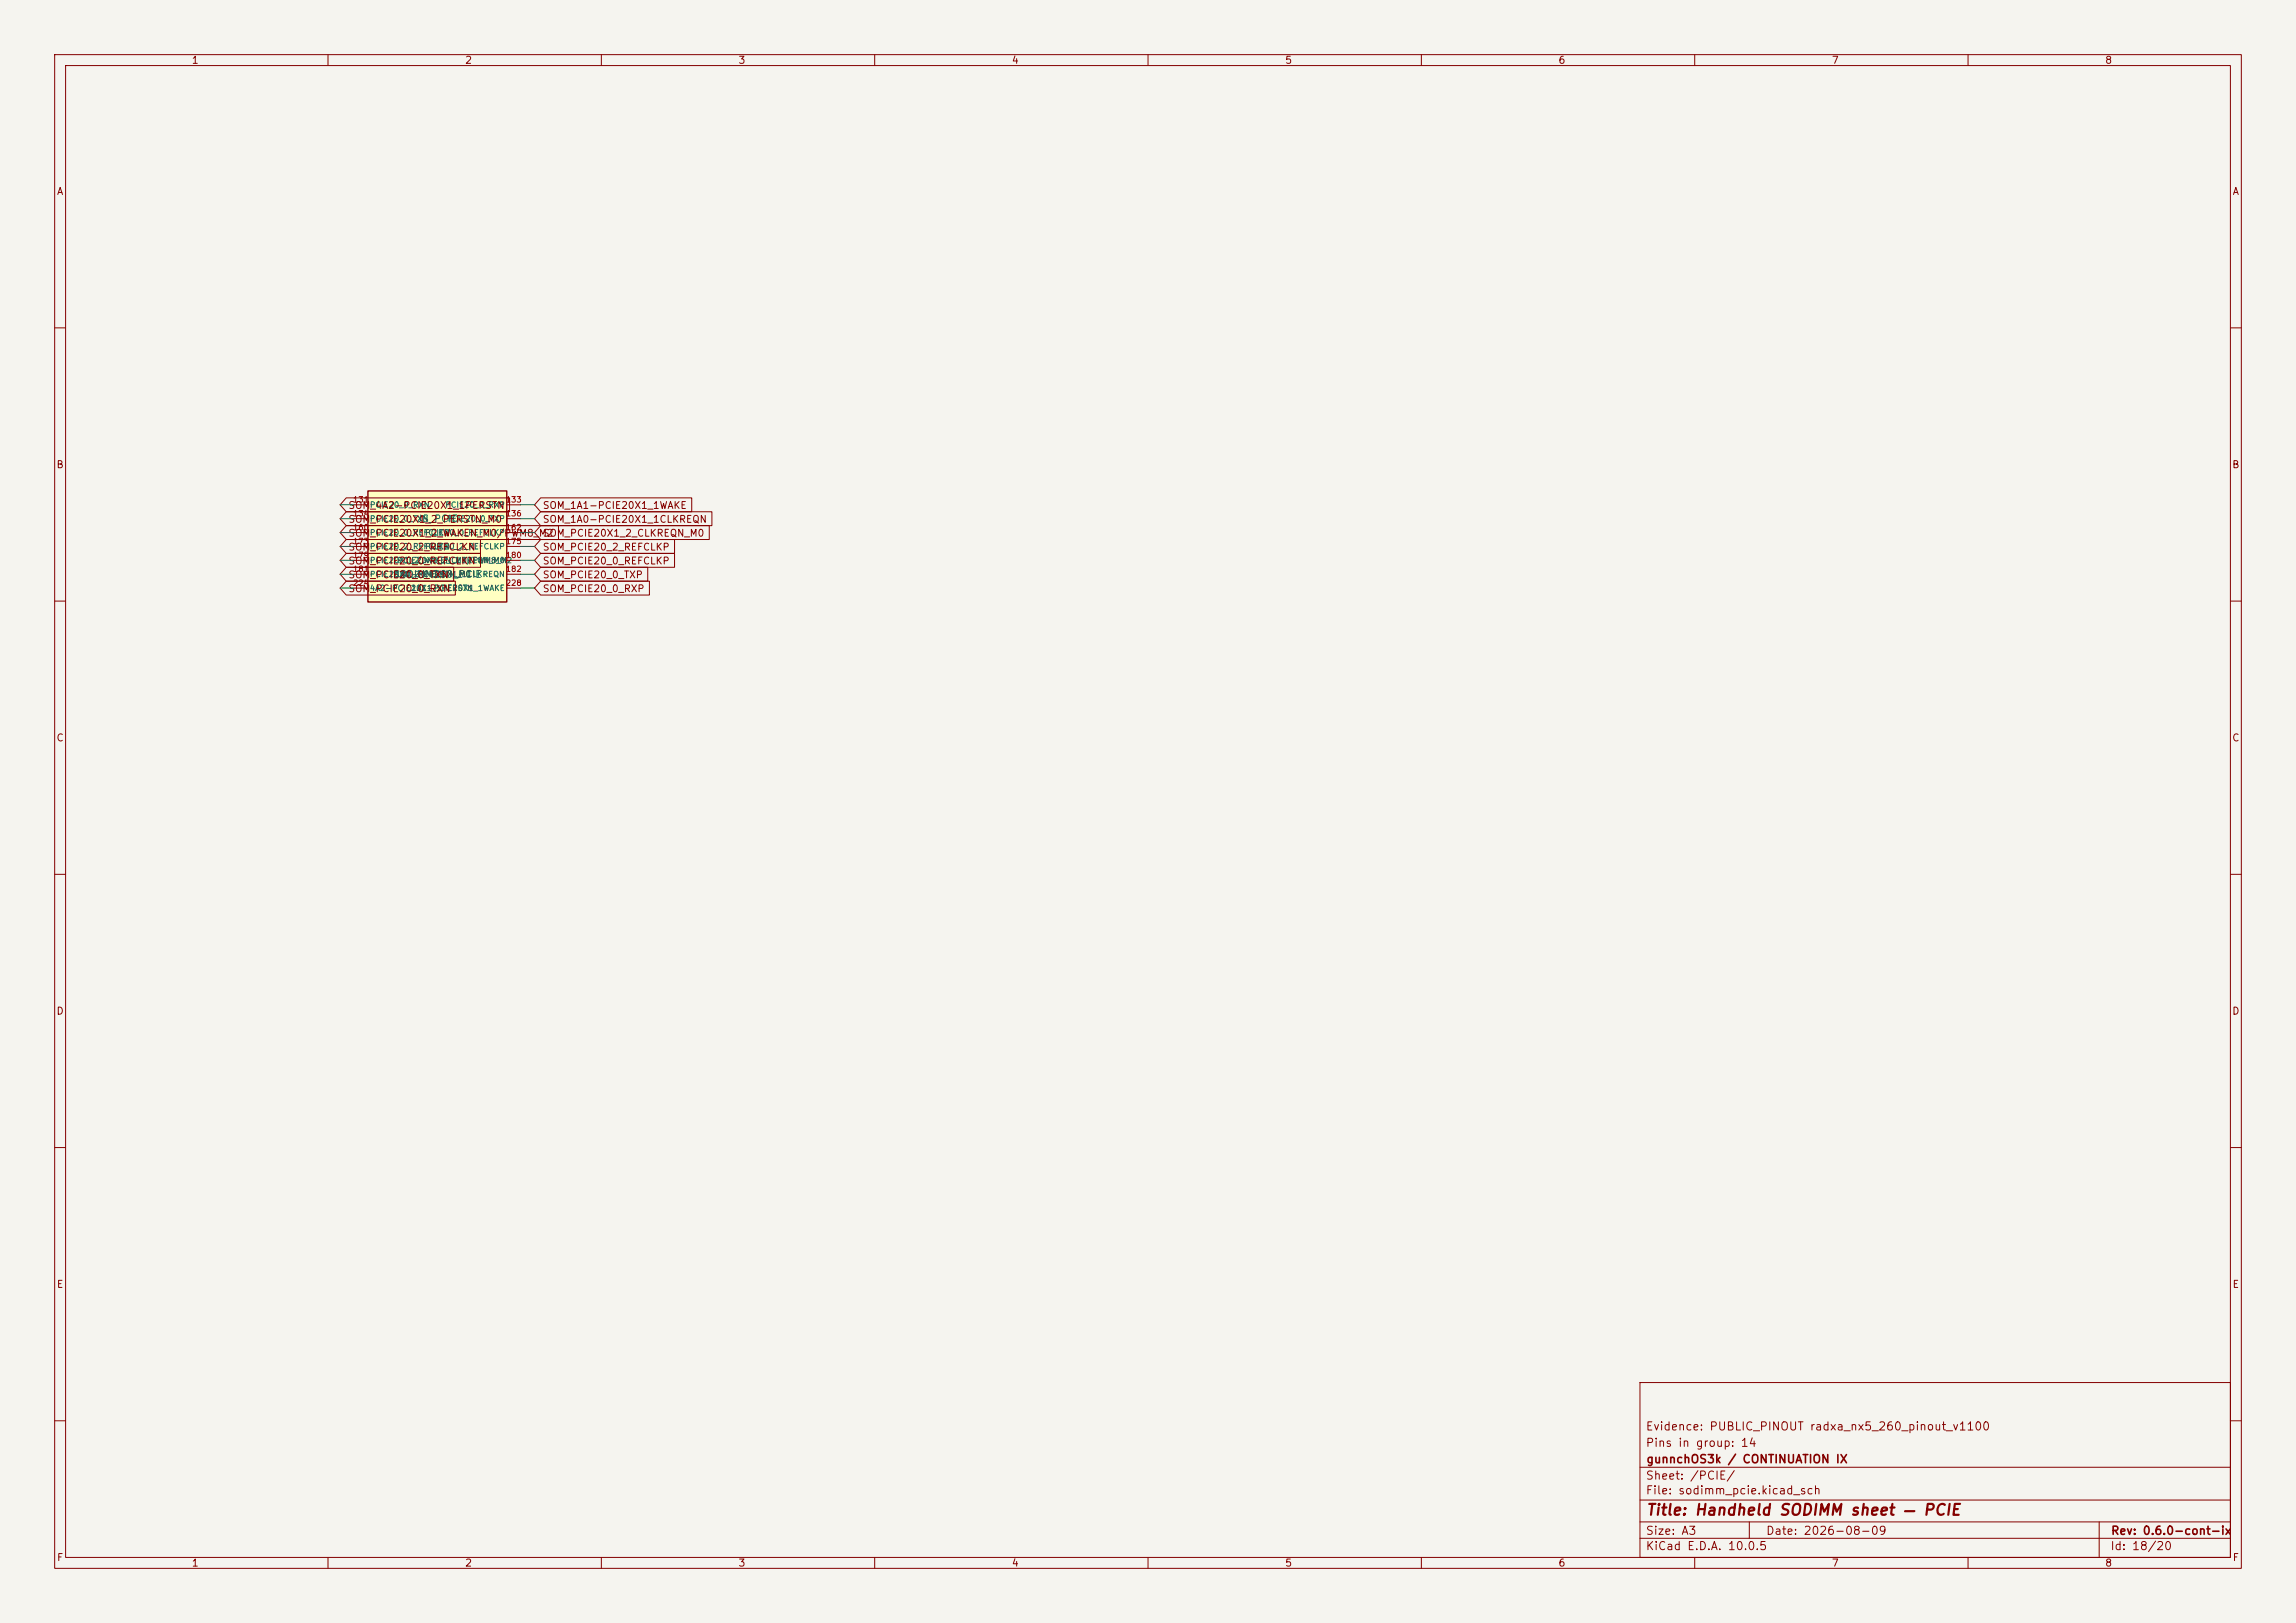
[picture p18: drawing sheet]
<svg xmlns="http://www.w3.org/2000/svg" width="420mm" height="297mm" viewBox="0 0 420 297" stroke-linecap="round" stroke-linejoin="round" font-family="sans-serif">
<defs><g id="words">
<text font-size="2" fill="#840000" x="301" y="277.8">Title: Handheld SODIMM sheet — PCIE</text>
<g font-size="1.5" fill="#840000">
<text x="300.9" y="262.1">Evidence: PUBLIC_PINOUT radxa_nx5_260_pinout_v1100</text>
<text x="300.9" y="265.1">Pins in group: 14</text>
<text x="301" y="268.1">gunnchOS3k / CONTINUATION IX</text>
<text x="300.9" y="273.8">File: sodimm_pcie.kicad_sch</text>
<text x="300.9" y="271.1">Sheet: /PCIE/</text>
<text x="300.9" y="281.2">Size: A3</text>
<text x="322.9" y="281.2">Date: 2026-08-09</text>
<text x="386" y="281.2">Rev: 0.6.0-cont-ix</text>
<text x="300.9" y="284">KiCad E.D.A. 10.0.5</text>
<text x="385.9" y="284">Id: 18/20</text>
</g>
<g font-size="1.3" fill="#840000">
<text x="35" y="12">1</text>
<text x="85" y="12">2</text>
<text x="135" y="12">3</text>
<text x="185" y="12">4</text>
<text x="235" y="12">5</text>
<text x="285" y="12">6</text>
<text x="335" y="12">7</text>
<text x="385" y="12">8</text>
<text x="10.3" y="36">A</text>
<text x="408.3" y="36">A</text>
<text x="10.2" y="86">B</text>
<text x="408.2" y="86">B</text>
<text x="63.6" y="96">SOM_PCIE20X1_2_PERSTN_M0</text>
<text x="63.6" y="93.4">SOM_4A2-PCIE20X1_1PERSTN</text>
<text x="99.2" y="93.4">SOM_1A1-PCIE20X1_1WAKE</text>
<text x="99.2" y="96">SOM_1A0-PCIE20X1_1CLKREQN</text>
<text x="63.6" y="101.1">SOM_PCIE20_2_REFCLKN</text>
<text x="63.6" y="98.5">SOM_PCIE20X1_2_WAKEN_M0/PWM8_M2</text>
<text x="99.2" y="98.5">SOM_PCIE20X1_2_CLKREQN_M0</text>
<text x="99.2" y="101.1">SOM_PCIE20_2_REFCLKP</text>
<text x="63.6" y="103.6">SOM_PCIE20_0_REFCLKN</text>
<text x="63.6" y="106.1">SOM_PCIE20_0_TXN</text>
<text x="99.2" y="103.6">SOM_PCIE20_0_REFCLKP</text>
<text x="99.2" y="106.1">SOM_PCIE20_0_TXP</text>
<text x="63.6" y="108.7">SOM_PCIE20_0_RXN</text>
<text x="99.2" y="108.7">SOM_PCIE20_0_RXP</text>
<text x="10.2" y="136">C</text>
<text x="408.2" y="136">C</text>
<text x="10.2" y="186">D</text>
<text x="408.2" y="186">D</text>
<text x="10.3" y="236">E</text>
<text x="408.3" y="236">E</text>
<text x="10.3" y="286">F</text>
<text x="35" y="287">1</text>
<text x="85" y="287">2</text>
<text x="135" y="287">3</text>
<text x="185" y="287">4</text>
<text x="235" y="287">5</text>
<text x="285" y="287">6</text>
<text x="335" y="287">7</text>
<text x="385" y="287">8</text>
<text x="408.3" y="286">F</text>
</g>
<g font-size="1.3" fill="#006464">
<text x="76.2" y="95.9">JS_PCIE</text>
<text x="71.8" y="106">SODIMM260_PCIE</text>
</g>
<g font-size="1" fill="#a90000">
<text x="64.5" y="92.2">131</text>
<text x="64.5" y="94.7">134</text>
<text x="92.4" y="92.2">133</text>
<text x="92.4" y="94.7">136</text>
<text x="64.5" y="97.3">160</text>
<text x="64.5" y="99.8">173</text>
<text x="92.4" y="97.3">162</text>
<text x="92.4" y="99.8">175</text>
<text x="64.5" y="102.4">179</text>
<text x="64.5" y="104.9">181</text>
<text x="64.5" y="107.4">224</text>
<text x="92.4" y="102.4">180</text>
<text x="92.4" y="104.9">182</text>
<text x="92.4" y="107.4">228</text>
</g>
<g font-size="1" fill="#006464">
<text x="67.6" y="93.1">PCIE20_0_RXN</text>
<text x="67.6" y="95.7">PCIE20_0_TXN</text>
<text x="81.4" y="93.1">PCIE20_0_RXP</text>
<text x="81.6" y="95.7">PCIE20_0_TXP</text>
<text x="67.6" y="98.2">PCIE20_0_REFCLKN</text>
<text x="67.6" y="100.8">PCIE20_2_REFCLKN</text>
<text x="77.7" y="98.2">PCIE20_0_REFCLKP</text>
<text x="77.7" y="100.8">PCIE20_2_REFCLKP</text>
<text x="67.6" y="103.3">PCIE20X1_2_WAKEN_M0/PWM8_M2</text>
<text x="67.6" y="105.8">PCIE20X1_2_PERSTN_M0</text>
<text x="72.2" y="105.8">1A0-PCIE20X1_1CLKREQN</text>
<text x="72.6" y="103.3">PCIE20X1_2_CLKREQN_M0</text>
<text x="67.6" y="108.4">4A2-PCIE20X1_1PERSTN</text>
<text x="75.2" y="108.4">1A1-PCIE20X1_1WAKE</text>
</g>
</g></defs>
<path d="M0 0h420v297h-420z" fill="#f5f4ef" stroke="#f5f4ef" stroke-width=".18"/>
<g fill="none" stroke="#840000" stroke-width=".18">
<path d="M10 10h400v277h-400zM12 12h396v273h-396zM60 10v2M110 10v2M160 10v2M210 10v2M260 10v2M310 10v2M360 10v2M10 60h2M408 60h2M10 110h2"/>
<path d="M408 110h2M10 160h2M408 160h2M10 210h2M408 210h2M300 253h108v32h-108zM10 260h2M300 278.5h108M300 274.5h108M300 268.5h108M320 278.5v3M384 278.5v6.5"/>
<path d="M408 260h2M60 285v2M110 285v2M160 285v2M210 285v2M260 285v2M300 281.5h108M310 285v2M360 285v2"/>
</g>
<path d="M67.3 89.8h25.4v20.4h-25.4z" fill="#ffffc2"/>
<path d="M67.3 89.8h25.4v20.4h-25.4z" fill="none" stroke="#840000" stroke-width=".25"/>
<g fill="none" stroke="#840000" stroke-width=".18">
<path d="M63.3 98.7h24.6v2.6h-24.6l-1.1-1.3zM63.3 96.2h38.9v2.5h-38.9l-1.1-1.2zM63.3 93.6h29.4v2.6h-29.4l-1.1-1.3zM63.3 91.1h29.9v2.6h-29.9l-1.1-1.3zM64.8 92.4h2.5M64.8 94.9h2.5M64.8 97.5h2.5M92.7 92.4h2.5M92.7 94.9h2.5M92.7 97.5h2.5M98.9 91.1h27.6v2.6h-27.6l-1.1-1.3zM98.9 93.6h31.3v2.6h-31.3l-1.1-1.3z"/>
<path d="M98.9 96.2h30.8v2.5h-30.8l-1.1-1.2zM98.9 98.7h24.5v2.6h-24.5l-1.1-1.3zM63.3 101.3h24.6v2.5h-24.6l-1.1-1.3zM63.3 103.8h19.7v2.6h-19.7l-1.1-1.3zM63.3 106.3h20v2.6h-20l-1.1-1.3zM64.8 100h2.5M64.8 102.5h2.5M64.8 105.1h2.5M64.8 107.6h2.5M92.7 100h2.5M92.7 102.5h2.5M92.7 105.1h2.5"/>
<path d="M92.7 107.6h2.5M98.9 106.3h19.9v2.6h-19.9l-1.1-1.3zM98.9 101.3h24.5v2.5h-24.5l-1.1-1.3zM98.9 103.8h19.6v2.6h-19.6l-1.1-1.3z"/>
</g>
<g fill="none" stroke="#009600" stroke-width=".18">
<path d="M62.2 92.4h2.6M62.2 94.9h2.6M62.2 97.5h2.6M95.2 92.4h2.6M95.2 94.9h2.6M95.2 97.5h2.6M62.2 107.6h2.6M62.2 100h2.6M62.2 102.5h2.6M62.2 105.1h2.6M95.2 107.6h2.6M95.2 100h2.6"/>
<path d="M95.2 102.5h2.6M95.2 105.1h2.6"/>
</g>
<use href="#words"/>
</svg>
